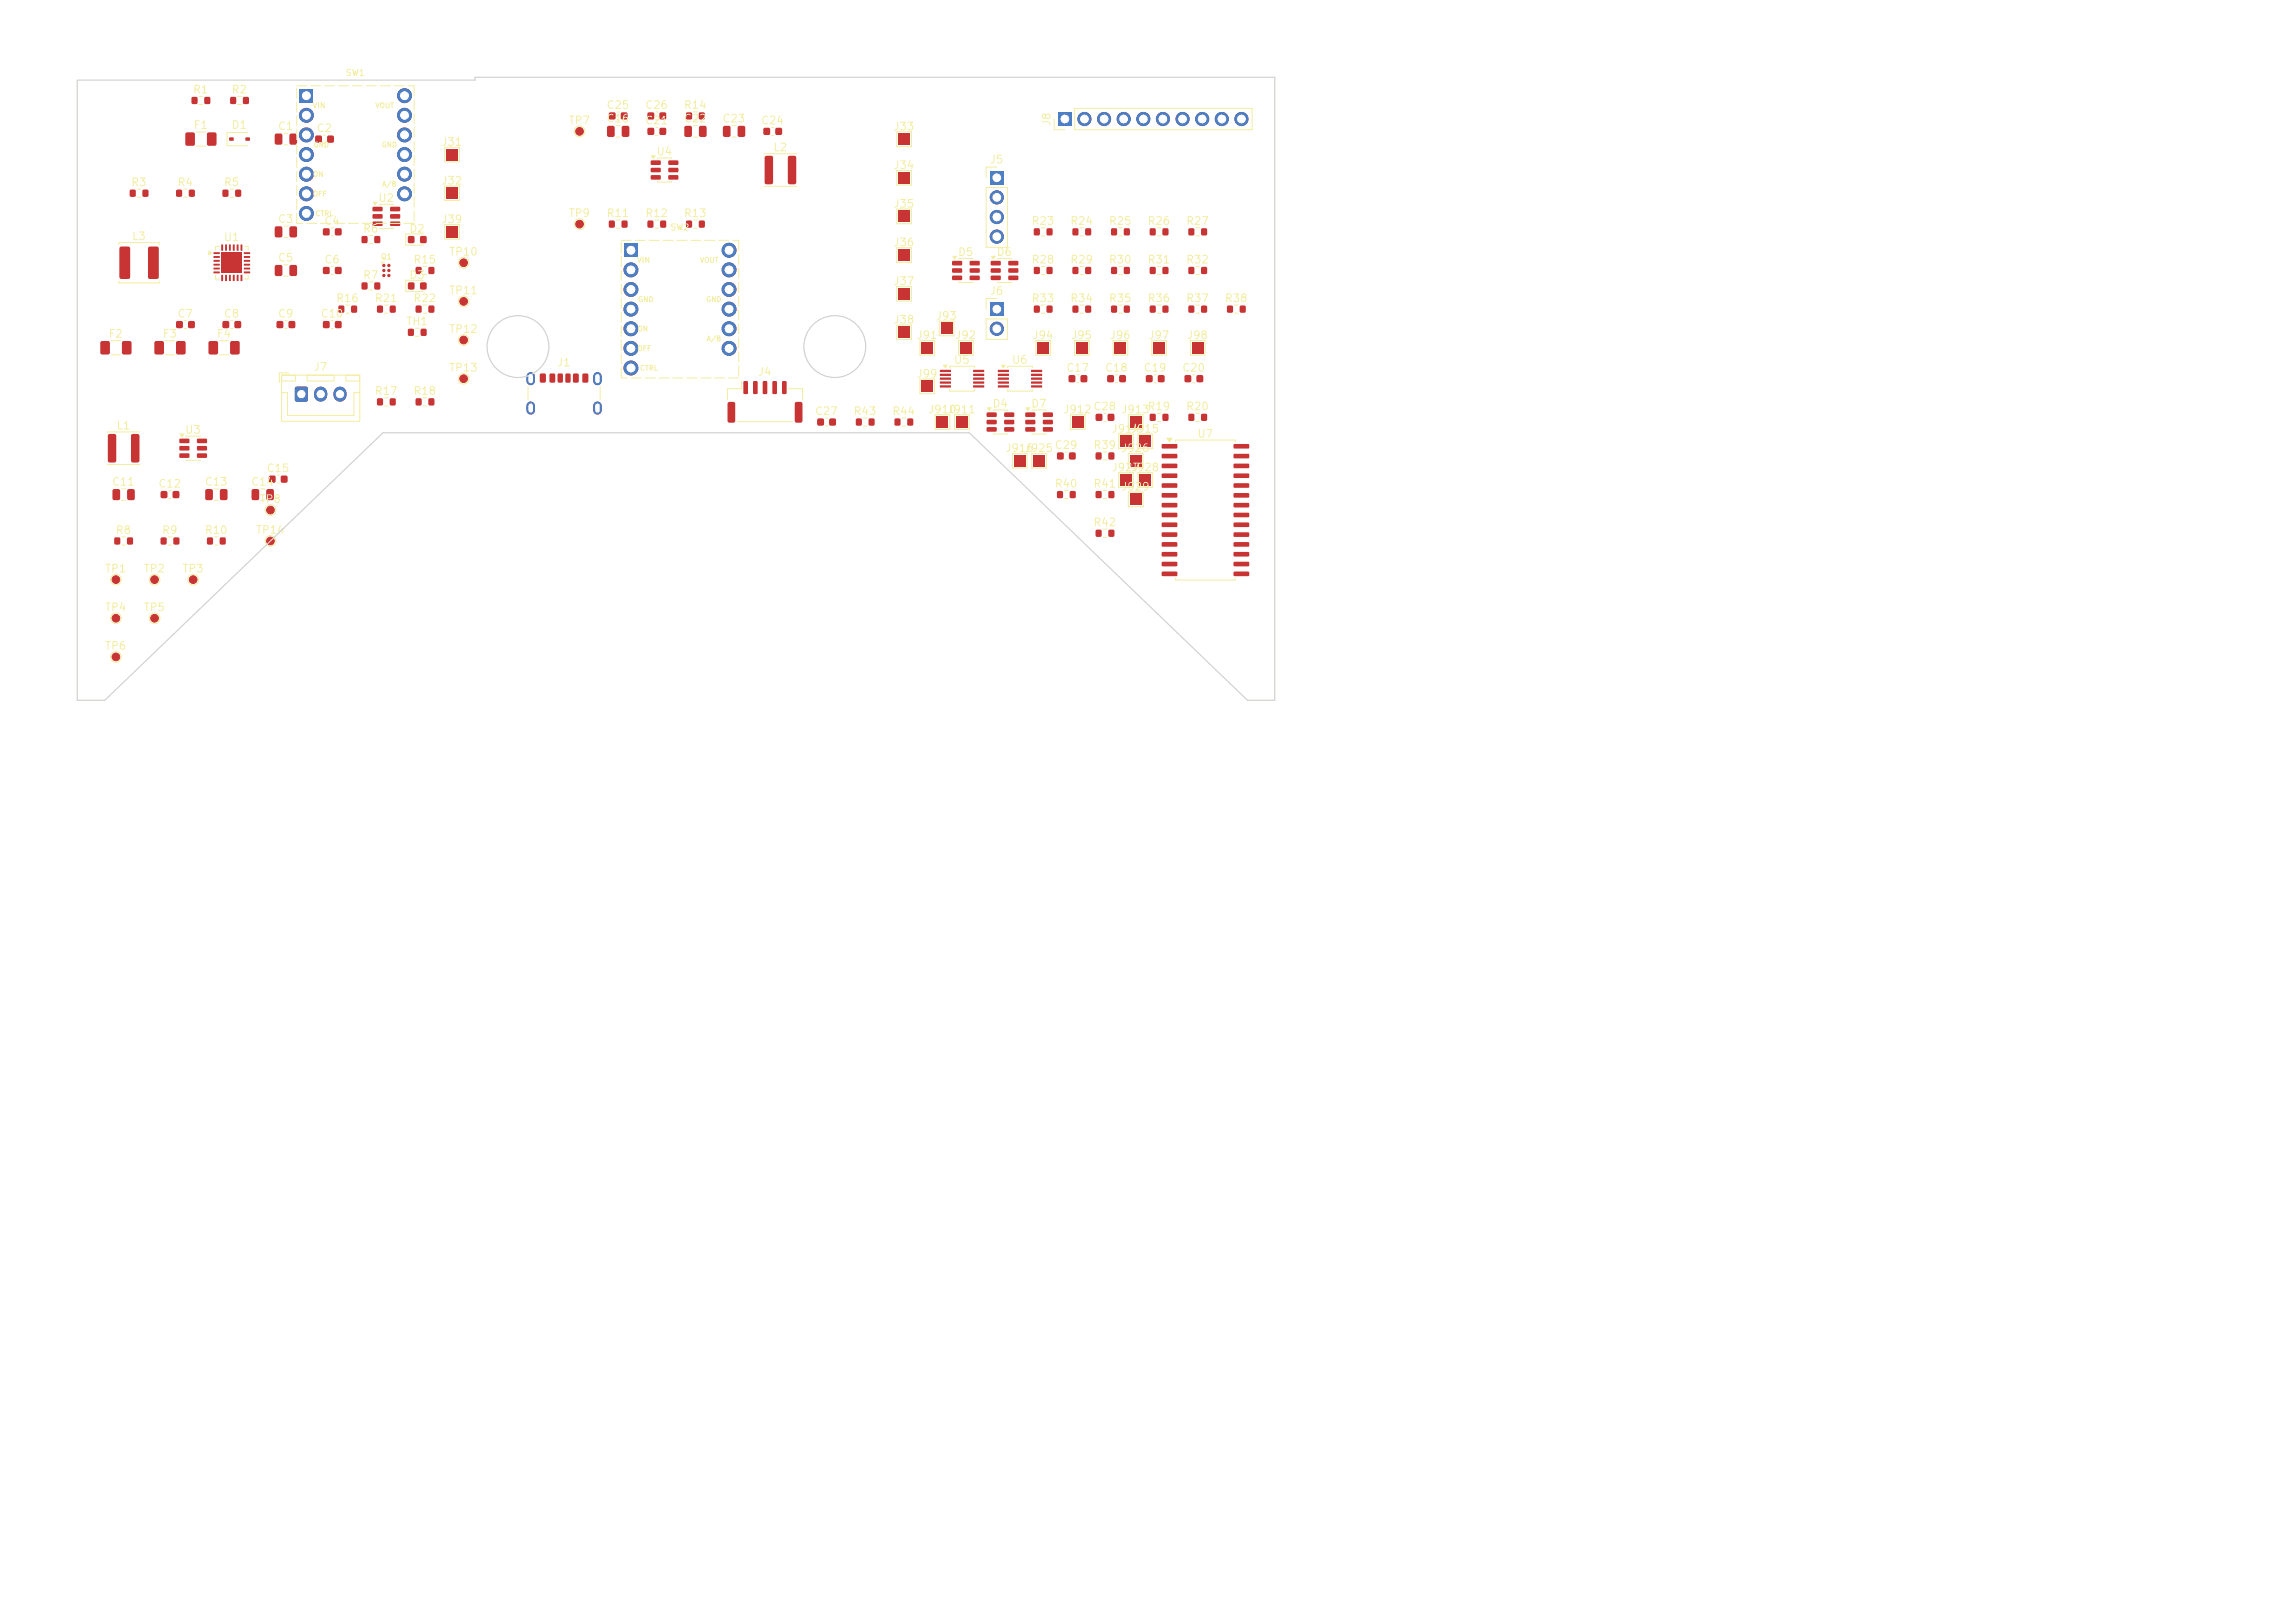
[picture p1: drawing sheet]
<svg xmlns="http://www.w3.org/2000/svg" width="297mm" height="210mm" viewBox="0 0 297 210" stroke-linecap="round" stroke-linejoin="round" font-family="sans-serif">
<defs><g id="words">
<g font-size="1" fill="#f2eda1">
<text x="24.9" y="12.3">R1</text>
<text x="25" y="16.9">F1</text>
<text x="29.9" y="16.9">D1</text>
<text x="29.9" y="12.3">R2</text>
<text x="35.9" y="17.1">C1</text>
<text x="40.9" y="17.3">C2</text>
<text x="73.5" y="16.3">TP7</text>
<text x="78.4" y="14.3">C25</text>
<text x="78.4" y="16.1">C16</text>
<text x="83.4" y="14.3">C26</text>
<text x="83.4" y="16.3">C21</text>
<text x="88.4" y="16.1">C22</text>
<text x="88.4" y="14.3">R14</text>
<text x="93.4" y="16.1">C23</text>
<text x="98.4" y="16.3">C24</text>
<text x="115.5" y="17.1">J33</text>
<text x="136.2" y="16.4" transform="rotate(-90 136.2 16.4)">J8</text>
<text x="57" y="19.1">J31</text>
<text x="84.9" y="20.4">U4</text>
<text x="100" y="19.8">L2</text>
<text x="115.5" y="22.1">J34</text>
<text x="128" y="21.4">J5</text>
<text x="16.9" y="24.3">R3</text>
<text x="22.9" y="24.3">R4</text>
<text x="28.9" y="24.3">R5</text>
<text x="35.9" y="29.1">C3</text>
<text x="41.9" y="29.3">C4</text>
<text x="48.9" y="26.4">U2</text>
<text x="57" y="29.1">J39</text>
<text x="57" y="24.1">J32</text>
<text x="73.5" y="28.3">TP9</text>
<text x="78.4" y="28.3">R11</text>
<text x="83.4" y="28.3">R12</text>
<text x="88.4" y="28.3">R13</text>
<text x="115.5" y="27.1">J35</text>
<text x="133.4" y="29.3">R23</text>
<text x="138.4" y="29.3">R24</text>
<text x="143.4" y="29.3">R25</text>
<text x="148.4" y="29.3">R26</text>
<text x="153.4" y="29.3">R27</text>
<text x="17" y="31.3">L3</text>
<text x="28.9" y="31.4">U1</text>
<text x="35.9" y="34.1">C5</text>
<text x="41.9" y="34.3">C6</text>
<text x="46.9" y="30.3">R6</text>
<text x="52.9" y="30.3">D2</text>
<text x="53.4" y="34.3">R15</text>
<text x="58" y="33.3">TP10</text>
<text x="115.5" y="32.1">J36</text>
<text x="123.9" y="33.4">D5</text>
<text x="128.9" y="33.4">D6</text>
<text x="133.4" y="34.3">R28</text>
<text x="138.4" y="34.3">R29</text>
<text x="143.4" y="34.3">R30</text>
<text x="148.4" y="34.3">R31</text>
<text x="153.4" y="34.3">R32</text>
<text x="22.9" y="41.3">C7</text>
<text x="28.9" y="41.3">C8</text>
<text x="35.9" y="41.3">C9</text>
<text x="41.4" y="41.3">C10</text>
<text x="43.4" y="39.3">R16</text>
<text x="46.9" y="36.3">R7</text>
<text x="48.4" y="39.3">R21</text>
<text x="52.9" y="36.3">D3</text>
<text x="53.4" y="39.3">R22</text>
<text x="58" y="38.3">TP11</text>
<text x="115.5" y="37.1">J37</text>
<text x="121" y="41.6">J93</text>
<text x="128" y="38.4">J6</text>
<text x="133.4" y="39.3">R33</text>
<text x="138.4" y="39.3">R34</text>
<text x="143.4" y="39.3">R35</text>
<text x="148.4" y="39.3">R36</text>
<text x="153.4" y="39.3">R37</text>
<text x="158.4" y="39.3">R38</text>
<text x="14" y="43.9">F2</text>
<text x="21" y="43.9">F3</text>
<text x="28" y="43.9">F4</text>
<text x="52.5" y="42.3">TH1</text>
<text x="58" y="43.3">TP12</text>
<text x="72" y="47.7">J1</text>
<text x="115.5" y="42.1">J38</text>
<text x="118.5" y="44.1">J91</text>
<text x="123.4" y="47.3">U5</text>
<text x="123.5" y="44.1">J92</text>
<text x="130.9" y="47.3">U6</text>
<text x="133.5" y="44.1">J94</text>
<text x="138.5" y="44.1">J95</text>
<text x="143.5" y="44.1">J96</text>
<text x="148.5" y="44.1">J97</text>
<text x="153.5" y="44.1">J98</text>
<text x="40.5" y="48.2">J7</text>
<text x="48.4" y="51.3">R17</text>
<text x="53.4" y="51.3">R18</text>
<text x="58" y="48.3">TP13</text>
<text x="98" y="48.9">J4</text>
<text x="105.4" y="53.9">C27</text>
<text x="110.4" y="53.9">R43</text>
<text x="115.4" y="53.9">R44</text>
<text x="118.5" y="49.1">J99</text>
<text x="120" y="53.7">J910</text>
<text x="122.5" y="53.7">J911</text>
<text x="128.4" y="53">D4</text>
<text x="133.4" y="53">D7</text>
<text x="137.5" y="53.7">J912</text>
<text x="137.9" y="48.3">C17</text>
<text x="141.4" y="53.3">C28</text>
<text x="142.9" y="48.3">C18</text>
<text x="145" y="53.7">J913</text>
<text x="147.9" y="48.3">C19</text>
<text x="148.4" y="53.3">R19</text>
<text x="152.9" y="48.3">C20</text>
<text x="153.4" y="53.3">R20</text>
<text x="15" y="55.8">L1</text>
<text x="23.9" y="56.4">U3</text>
<text x="130" y="58.7">J916</text>
<text x="132.5" y="58.7">J925</text>
<text x="136.4" y="58.3">C29</text>
<text x="141.4" y="58.3">R39</text>
<text x="143.8" y="56.2">J914</text>
<text x="145" y="58.7">J926</text>
<text x="146.3" y="56.2">J915</text>
<text x="154.9" y="56.9">U7</text>
<text x="14.4" y="63.1">C11</text>
<text x="20.4" y="63.3">C12</text>
<text x="26.4" y="63.1">C13</text>
<text x="32.4" y="63.1">C14</text>
<text x="33.5" y="65.3">TP8</text>
<text x="34.4" y="61.3">C15</text>
<text x="136.4" y="63.3">R40</text>
<text x="141.4" y="63.3">R41</text>
<text x="143.8" y="61.2">J927</text>
<text x="145" y="63.7">J929</text>
<text x="146.3" y="61.2">J928</text>
<text x="14.9" y="69.3">R8</text>
<text x="20.9" y="69.3">R9</text>
<text x="26.4" y="69.3">R10</text>
<text x="33" y="69.3">TP14</text>
<text x="141.4" y="68.3">R42</text>
<text x="13.5" y="74.3">TP1</text>
<text x="18.5" y="74.3">TP2</text>
<text x="23.5" y="74.3">TP3</text>
<text x="13.5" y="79.3">TP4</text>
<text x="18.5" y="79.3">TP5</text>
<text x="13.5" y="84.3">TP6</text>
</g>
<g font-size=".8" fill="#f2eda1">
<text x="44.7" y="10">SW1</text>
<text x="86.7" y="30">SW2</text>
</g>
<g font-size=".7" fill="#f2eda1">
<text x="40.4" y="14.2">VIN</text>
<text x="48.5" y="14.1">VOUT</text>
<text x="40.4" y="23">ON</text>
<text x="40.5" y="19.2">GND</text>
<text x="49.3" y="19.2">GND</text>
<text x="40.4" y="25.6">OFF</text>
<text x="40.8" y="28.1">CTRL</text>
<text x="49.4" y="24.3">A/B</text>
<text x="49.2" y="33.7">Q1</text>
<text x="82.4" y="34.2">VIN</text>
<text x="90.5" y="34.1">VOUT</text>
<text x="82.5" y="39.2">GND</text>
<text x="91.3" y="39.2">GND</text>
<text x="82.4" y="45.6">OFF</text>
<text x="82.4" y="43">ON</text>
<text x="91.4" y="44.3">A/B</text>
<text x="82.8" y="48.1">CTRL</text>
</g>
</g></defs>
<g fill="#c83434">
<path d="M16.8 24.6h.7v.8h-.7z"/>
<path d="M18.5 24.6h.7v.8h-.7z"/>
<path d="M129.1 47.9h1.4l.1 .2-.1 .1h-1.3z"/>
<path d="M129.1 48.4h1.4l.1 .2-.1 .1h-1.3z"/>
<path d="M129.1 48.9h1.4l.1 .2-.1 .1h-1.3z"/>
<path d="M129.1 49.4h1.4l.1 .2-.1 .1h-1.3z"/>
<path d="M129.1 49.9h1.4l.1 .2-.1 .1h-1.3z"/>
<path d="M133.4 49.9h1.4l.1 .2-.1 .1h-1.3z"/>
<path d="M133.4 49.4h1.4l.1 .2-.1 .1h-1.3z"/>
<path d="M133.4 48.9h1.4l.1 .2-.1 .1h-1.3z"/>
<path d="M133.4 48.4h1.4l.1 .2-.1 .1h-1.3z"/>
<path d="M133.4 47.9h1.4l.1 .2-.1 .1h-1.3z"/>
<path d="M35.6 34.3h.7l.2 .1v1.1l-.1 .2h-.6l-.2-.1v-1.1z"/>
<path d="M37.5 34.3h.7l.2 .1v1.1l-.1 .2h-.6l-.2-.1-.1-1.1z"/>
<path d="M133.8 39.6h.7v.8h-.7z"/>
<path d="M135.5 39.6h.7v.8h-.7z"/>
<path d="M141.8 58.6h.7v.8h-.7z"/>
<path d="M143.5 58.6h.7v.8h-.7z"/>
<path d="M146.2 58.9h1.5v1.5h-1.5z"/>
<path d="M14.8 69.6h.7v.8h-.7z"/>
<path d="M16.5 69.6h.7v.8h-.7z"/>
<path d="M121.7 41.8h1.5v1.5h-1.5z"/>
</g>
<circle cx="20" cy="80" r=".5" fill="#c83434" stroke="#c83434" stroke-width=".13"/>
<g fill="#c83434">
<path d="M133.8 34.6h.7v.8h-.7z"/>
<path d="M135.5 34.6h.7v.8h-.7z"/>
<path d="M24 17.2l1-.1 .2 .2v1.3l-.1 .3h-.9l-.2-.2v-1.3z"/>
<path d="M26.8 17.2l1-.1 .2 .2v1.3l-.1 .3h-.9l-.2-.2v-1.3z"/>
<path d="M29.7 17.8h.5v.4h-.5z"/>
<path d="M31.8 17.8h.5v.4h-.5z"/>
<path d="M128.2 22.2h1.6v1.7h-1.6z"/>
</g>
<g fill="#c83434" stroke="#c83434" stroke-width=".13">
<circle cx="129" cy="25.5" r=".85"/>
<circle cx="129" cy="28.1" r=".85"/>
<circle cx="129" cy="30.6" r=".85"/>
</g>
<path d="M116.2 27.3h1.6v1.5h-1.6z" fill="#c83434"/>
<circle cx="75" cy="17" r=".5" fill="#c83434" stroke="#c83434" stroke-width=".13"/>
<g fill="#c83434">
<path d="M52.8 42.6h.7v.8h-.7z"/>
<path d="M54.5 42.6h.7v.8h-.7z"/>
<path d="M138.7 53.9h1.5v1.5h-1.5z"/>
<path d="M137 14.6h1.6v1.7h-1.6z"/>
</g>
<g fill="#c83434" stroke="#c83434" stroke-width=".13">
<circle cx="140.3" cy="15.4" r=".85"/>
<circle cx="142.9" cy="15.4" r=".85"/>
<circle cx="145.4" cy="15.4" r=".85"/>
<circle cx="148" cy="15.4" r=".85"/>
<circle cx="150.5" cy="15.4" r=".85"/>
<circle cx="153" cy="15.4" r=".85"/>
<circle cx="155.6" cy="15.4" r=".85"/>
<circle cx="158.1" cy="15.4" r=".85"/>
<circle cx="160.7" cy="15.4" r=".85"/>
</g>
<g fill="#c83434">
<path d="M123.2 33.8h1.2l.1 .1v.4l-.1 .1-1.1-.1-.1-.1z"/>
<path d="M123.2 34.7h1.2l.1 .2v.3l-.1 .1h-1.1l-.1-.1z"/>
<path d="M123.2 35.7h1.2l.1 .1v.4l-.1 .1-1.1-.1-.1-.1z"/>
<path d="M125.5 35.7h1.2l.1 .1v.4l-.2 .1-1-.1-.1-.1z"/>
<path d="M125.5 34.7h1.2l.1 .2v.3l-.2 .1h-1l-.1-.1z"/>
<path d="M125.5 33.8h1.2l.1 .1v.4l-.2 .1-1-.1-.1-.1z"/>
<path d="M145 61.4h1.5v1.5h-1.5z"/>
<path d="M28.8 41.6l.2-.1 .6 .1 .1 .2-.1 .6-.2 .1-.6-.1v-.1z"/>
<path d="M30.4 41.6l.1-.1 .7 .1v.2v.6l-.2 .1-.6-.1-.1-.1z"/>
<path d="M119.3 49.3h1.5v1.5h-1.5z"/>
<path d="M134.3 44.3h1.5v1.5h-1.5z"/>
<path d="M35.6 29.3h.7l.2 .1v1.1l-.1 .2h-.6l-.2-.1v-1.1z"/>
<path d="M37.5 29.3h.7l.2 .1v1.1l-.1 .2h-.6l-.2-.1-.1-1.1z"/>
<path d="M132.7 53.4h1.2l.1 .1v.4l-.2 .1-1-.1-.1-.1z"/>
<path d="M132.7 54.4l1.2-.1 .1 .2v.3l-.2 .1h-1l-.1-.1z"/>
<path d="M132.7 55.3h1.2l.1 .1v.4l-.2 .1-1-.1-.1-.1z"/>
<path d="M135 55.3h1.2l.1 .1v.4l-.2 .1-1.1-.1-.1-.1z"/>
<path d="M135 54.4l1.2-.1 .1 .2v.3l-.2 .1h-1.1l-.1-.1z"/>
<path d="M135 53.4h1.2l.1 .1v.4l-.2 .1-1.1-.1-.1-.1z"/>
<path d="M84.2 20.8h1.2l.1 .1v.4l-.1 .1-1.1-.1-.1-.1z"/>
<path d="M84.2 21.7h1.2l.1 .2v.3l-.1 .1h-1.1l-.1-.1z"/>
<path d="M84.2 22.7h1.2l.1 .1v.4l-.1 .1-1.1-.1-.1-.1z"/>
<path d="M86.5 22.7h1.2l.1 .1v.4l-.1 .1-1.1-.1-.1-.1z"/>
<path d="M86.5 21.7h1.2l.1 .2v.3l-.1 .1h-1.1l-.1-.1z"/>
<path d="M86.5 20.8h1.2l.1 .1v.4l-.1 .1-1.1-.1-.1-.1z"/>
<path d="M57.7 29.3h1.5v1.5h-1.5z"/>
<path d="M153.8 34.6h.7v.8h-.7z"/>
<path d="M155.5 34.6h.7v.8h-.7z"/>
<path d="M13 44.2l1-.1 .2 .2v1.3l-.1 .3h-.9l-.2-.2v-1.3z"/>
<path d="M15.8 44.2l1-.1 .2 .2v1.3l-.1 .3h-.9l-.2-.2v-1.3z"/>
<path d="M78.8 14.6l.2-.1 .6 .1 .1 .2-.1 .6-.2 .1-.6-.1v-.1z"/>
<path d="M80.4 14.6l.1-.1 .7 .1v.2v.6l-.2 .1-.6-.1-.1-.1z"/>
<path d="M138.8 29.6h.7v.8h-.7z"/>
<path d="M140.5 29.6h.7v.8h-.7z"/>
<path d="M20.8 69.6h.7v.8h-.7z"/>
<path d="M22.5 69.6h.7v.8h-.7z"/>
<path d="M48.2 26.8h1.2l.1 .1v.4l-.1 .1-1.1-.1-.1-.1z"/>
<path d="M48.2 27.7h1.2l.1 .2v.3l-.1 .1h-1.1l-.1-.1z"/>
<path d="M48.2 28.7h1.2l.1 .1v.4l-.1 .1-1.1-.1-.1-.1z"/>
<path d="M50.5 28.7h1.2l.1 .1v.4l-.1 .1-1.1-.1-.1-.1z"/>
<path d="M50.5 27.7h1.2l.1 .2v.3l-.1 .1h-1.1l-.1-.1z"/>
<path d="M50.5 26.8h1.2l.1 .1v.4l-.1 .1-1.1-.1-.1-.1z"/>
<path d="M144.3 44.3h1.4v1.5h-1.4z"/>
<path d="M43.8 39.6h.7v.8h-.7z"/>
<path d="M45.5 39.6h.7v.8h-.7z"/>
<path d="M78.8 28.6h.7v.8h-.7z"/>
<path d="M80.5 28.6h.7v.8h-.7z"/>
<path d="M23.2 56.8h1.2l.1 .1v.4l-.1 .1-1.1-.1-.1-.1z"/>
<path d="M23.2 57.7h1.2l.1 .2v.3l-.1 .1h-1.1l-.1-.1z"/>
<path d="M23.2 58.7h1.2l.1 .1v.4l-.1 .1-1.1-.1-.1-.1z"/>
<path d="M25.5 58.7h1.2l.1 .1v.4l-.2 .1-1-.1-.1-.1z"/>
<path d="M25.5 57.7h1.2l.1 .2v.3l-.2 .1h-1l-.1-.1z"/>
<path d="M25.5 56.8h1.2l.1 .1v.4l-.2 .1-1-.1-.1-.1z"/>
<path d="M141.8 63.6h.7v.8h-.7z"/>
<path d="M143.5 63.6h.7v.8h-.7z"/>
<path d="M46.8 36.6h.7v.8h-.7z"/>
<path d="M48.5 36.6h.7v.8h-.7z"/>
</g>
<circle cx="35" cy="66" r=".5" fill="#c83434" stroke="#c83434" stroke-width=".13"/>
<g fill="#c83434">
<path d="M147.5 56.4h1.5v1.5h-1.5z"/>
<path d="M20.8 63.6l.2-.1 .6 .1 .1 .2-.1 .6-.2 .1-.6-.1v-.1z"/>
<path d="M22.4 63.6l.2-.1 .6 .1v.2v.6l-.2 .1-.6-.1-.1-.1z"/>
<path d="M124.3 44.3h1.5v1.5h-1.5z"/>
<path d="M38.7 11.5h1.9v1.8h-1.9z"/>
</g>
<g fill="#c83434" stroke="#c83434" stroke-width=".13">
<circle cx="39.6" cy="14.9" r=".9"/>
<circle cx="52.3" cy="12.4" r=".9"/>
<circle cx="52.3" cy="14.9" r=".9"/>
<circle cx="39.6" cy="17.5" r=".9"/>
<circle cx="39.6" cy="20" r=".9"/>
<circle cx="52.3" cy="17.5" r=".9"/>
<circle cx="52.3" cy="20" r=".9"/>
<circle cx="39.6" cy="27.6" r=".9"/>
<circle cx="52.3" cy="22.5" r=".9"/>
<circle cx="52.3" cy="25.1" r=".9"/>
<circle cx="39.6" cy="25.1" r=".9"/>
<circle cx="39.6" cy="22.5" r=".9"/>
</g>
<g fill="#c83434">
<path d="M116.2 22.3h1.6v1.5h-1.6z"/>
<path d="M143.8 34.6h.7v.8h-.7z"/>
<path d="M145.5 34.6h.7v.8h-.7z"/>
<path d="M131.2 58.9h1.5v1.5h-1.5z"/>
<path d="M115.8 54.2h.7v.8h-.7z"/>
<path d="M117.5 54.2h.6v.8h-.6z"/>
</g>
<circle cx="60" cy="49" r=".5" fill="#c83434" stroke="#c83434" stroke-width=".13"/>
<g fill="#c83434">
<path d="M96.2 49.3h.4l.2 .1v1.5l-.1 .1h-.4l-.1-.1z"/>
<path d="M97.5 49.3h.4l.1 .1 .1 1.5-.1 .1h-.4l-.1-.1z"/>
<path d="M98.7 49.3h.4l.2 .1v1.5l-.1 .1h-.3l-.2-.1z"/>
<path d="M100 49.3h.4l.1 .1v1.5v.1h-.4l-.1-.1z"/>
<path d="M101.2 49.3h.4l.2 .1v1.5l-.1 .1h-.4l-.1-.1z"/>
<path d="M94.2 52.1l.7-.1 .2 .2v2.3l-.1 .2h-.6l-.2-.2-.1-2.2z"/>
<path d="M102.9 52.1l.7-.1 .2 .2 .1 2.3-.2 .2h-.6l-.2-.2-.1-2.2z"/>
<path d="M28.8 24.6h.7v.8h-.7z"/>
<path d="M30.5 24.6h.7v.8h-.7z"/>
<path d="M80.7 31.5h1.8v1.8h-1.8z"/>
</g>
<g fill="#c83434" stroke="#c83434" stroke-width=".13">
<circle cx="81.6" cy="34.9" r=".9"/>
<circle cx="94.3" cy="32.4" r=".9"/>
<circle cx="94.3" cy="34.9" r=".9"/>
<circle cx="81.6" cy="37.5" r=".9"/>
<circle cx="81.6" cy="40" r=".9"/>
<circle cx="94.3" cy="37.5" r=".9"/>
<circle cx="94.3" cy="40" r=".9"/>
<circle cx="81.6" cy="47.6" r=".9"/>
<circle cx="94.3" cy="42.5" r=".9"/>
<circle cx="94.3" cy="45.1" r=".9"/>
<circle cx="81.6" cy="45.1" r=".9"/>
<circle cx="81.6" cy="42.5" r=".9"/>
</g>
<g fill="#c83434">
<path d="M147.5 61.4h1.5v1.5h-1.5z"/>
<path d="M116.2 42.3h1.6v1.5h-1.6z"/>
<path d="M41.8 29.6l.2-.1 .6 .1 .1 .2-.1 .6-.2 .1-.6-.1v-.1z"/>
<path d="M43.4 29.6l.2-.1 .6 .1v.2v.6l-.2 .1-.6-.1-.1-.1z"/>
<path d="M138.8 39.6h.7v.8h-.7z"/>
<path d="M140.5 39.6h.7v.8h-.7z"/>
<path d="M35.8 41.6l.2-.1 .6 .1 .1 .2-.1 .6-.2 .1-.6-.1v-.1z"/>
<path d="M37.4 41.6l.2-.1 .6 .1v.2v.6l-.2 .1-.6-.1-.1-.1z"/>
<path d="M146.2 53.9h1.5v1.5h-1.5z"/>
<path d="M146.2 63.9h1.5v1.5h-1.5z"/>
</g>
<circle cx="15" cy="80" r=".5" fill="#c83434" stroke="#c83434" stroke-width=".13"/>
<g fill="#c83434">
<path d="M116.2 17.3h1.6v1.5h-1.6z"/>
<path d="M138.8 34.6h.7v.8h-.7z"/>
<path d="M140.5 34.6h.7v.8h-.7z"/>
<path d="M41.8 34.6l.2-.1 .6 .1 .1 .2-.1 .6-.2 .1-.6-.1v-.1z"/>
<path d="M43.4 34.6l.2-.1 .6 .1v.2v.6l-.2 .1-.6-.1-.1-.1z"/>
<path d="M141.8 53.6l.2-.1 .6 .1 .1 .2-.1 .6-.2 .1-.6-.1v-.1z"/>
<path d="M143.4 53.6l.1-.1 .7 .1v.2v.6l-.2 .1-.6-.1-.1-.1z"/>
<path d="M29.8 12.6h.7v.8h-.7z"/>
<path d="M31.5 12.6h.7v.8h-.7z"/>
<path d="M154.3 44.3h1.4v1.5h-1.4z"/>
<path d="M72.2 48.4l.5-.1 .1 .1v.9l-.1 .2h-.4l-.1-.1z"/>
<path d="M74.2 48.4l.5-.1 .2 .1v.9l-.1 .2h-.5l-.1-.1z"/>
<path d="M75.4 48.4l.5-.1 .2 .1v.9l-.1 .2h-.5l-.1-.1z"/>
<path d="M73.2 48.4l.5-.1 .1 .1v.9l-.1 .2h-.4l-.1-.1z"/>
<path d="M71.2 48.4l.5-.1 .1 .1 .1 .9-.2 .2h-.4l-.2-.1z"/>
<path d="M69.9 48.4l.5-.1 .2 .1v.9l-.1 .2h-.5l-.1-.1z"/>
</g>
<path d="M68.7 48.7v.6M68.7 52.5v.6M77.3 48.7v.6M77.3 52.5v.6" fill="none" stroke="#c83434" stroke-width="1.1"/>
<g fill="#c83434">
<path d="M133.8 29.6h.7v.8h-.7z"/>
<path d="M135.5 29.6h.7v.8h-.7z"/>
<path d="M127.7 53.4h1.2l.1 .1v.4l-.2 .1-1-.1-.1-.1z"/>
<path d="M127.7 54.4l1.2-.1 .1 .2v.3l-.2 .1h-1l-.1-.1z"/>
<path d="M127.7 55.3h1.2l.1 .1v.4l-.2 .1-1-.1-.1-.1z"/>
<path d="M130 55.3h1.2l.1 .1v.4l-.2 .1-1.1-.1-.1-.1z"/>
<path d="M130 54.4l1.2-.1 .1 .2v.3l-.2 .1h-1.1l-.1-.1z"/>
<path d="M130 53.4h1.2l.1 .1v.4l-.2 .1-1.1-.1-.1-.1z"/>
<path d="M128.2 39.2h1.6v1.7h-1.6z"/>
</g>
<g fill="#c83434" stroke="#c83434" stroke-width=".13">
<circle cx="129" cy="42.5" r=".85"/>
<circle cx="60" cy="39" r=".5"/>
<circle cx="20" cy="75" r=".5"/>
</g>
<g fill="#c83434">
<path d="M153.8 53.6h.7v.8h-.7z"/>
<path d="M155.5 53.6h.7v.8h-.7z"/>
<path d="M123.7 53.9h1.5v1.5h-1.5z"/>
<path d="M116.2 32.3h1.6v1.5h-1.6z"/>
<path d="M121.2 53.9h1.5v1.5h-1.5z"/>
<path d="M57.7 19.3h1.5v1.5h-1.5z"/>
<path d="M148.8 39.6h.7v.8h-.7z"/>
<path d="M150.5 39.6h.7v.8h-.7z"/>
<path d="M41.8 41.6l.2-.1 .6 .1 .1 .2-.1 .6-.2 .1-.6-.1v-.1z"/>
<path d="M43.4 41.6l.2-.1 .6 .1v.2v.6l-.2 .1-.6-.1-.1-.1z"/>
<path d="M52.8 36.6h.8v.8h-.8z"/>
<path d="M54.4 36.6h.8v.8h-.8z"/>
<path d="M14.6 63.3h.7l.2 .1 .1 1.1-.2 .2h-.6l-.2-.1v-1.1z"/>
<path d="M16.5 63.3h.7l.2 .1v1.1l-.1 .2h-.6l-.2-.1-.1-1.1z"/>
<path d="M52.8 30.6h.8v.8h-.8z"/>
<path d="M54.4 30.6h.8v.8h-.8z"/>
<path d="M98.8 16.6l.2-.1 .6 .1 .1 .2-.1 .6-.2 .1-.6-.1v-.1z"/>
<path d="M100.4 16.6l.1-.1 .7 .1v.2v.6l-.2 .1-.6-.1-.1-.1z"/>
<path d="M148.8 53.6h.7v.8h-.7z"/>
<path d="M150.5 53.6h.7v.8h-.7z"/>
<path d="M141.8 68.6h.7v.8h-.7z"/>
<path d="M143.5 68.6h.7v.8h-.7z"/>
<path d="M88.6 16.3h.7l.2 .1 .1 1.1-.2 .2h-.6l-.2-.1-.1-1.1z"/>
<path d="M90.5 16.3h.7l.2 .1v1.1l-.1 .2h-.6l-.2-.1-.1-1.1z"/>
<path d="M32.6 63.3h.7l.2 .1v1.1l-.1 .2h-.6l-.2-.1v-1.1z"/>
<path d="M34.5 63.3h.7l.2 .1 .1 1.1-.2 .2h-.6l-.2-.1-.1-1.1z"/>
<path d="M26.8 69.6h.7v.8h-.7z"/>
<path d="M28.5 69.6h.7v.8h-.7z"/>
<path d="M128.2 33.8h1.2l.1 .1v.4l-.1 .1-1.1-.1-.1-.1z"/>
<path d="M128.2 34.7h1.2l.1 .2v.3l-.1 .1h-1.1l-.1-.1z"/>
<path d="M128.2 35.7h1.2l.1 .1v.4l-.1 .1-1.1-.1-.1-.1z"/>
<path d="M130.5 35.7h1.2l.1 .1v.4l-.2 .1-1-.1-.1-.1z"/>
<path d="M130.5 34.7h1.2l.1 .2v.3l-.2 .1h-1l-.1-.1z"/>
<path d="M130.5 33.8h1.2l.1 .1v.4l-.2 .1-1-.1-.1-.1z"/>
<path d="M22.8 24.6h.7v.8h-.7z"/>
<path d="M24.5 24.6h.7v.8h-.7z"/>
<path d="M27 44.2l1-.1 .2 .2v1.3l-.1 .3h-.9l-.2-.2v-1.3z"/>
<path d="M29.8 44.2l1-.1 .2 .2v1.3l-.1 .3h-.9l-.2-.2v-1.3z"/>
<path d="M24.8 12.6h.7v.8h-.7z"/>
<path d="M26.5 12.6h.7v.8h-.7z"/>
<path d="M34.8 61.6l.2-.1 .6 .1 .1 .2-.1 .6-.1 .1-.7-.1v-.1z"/>
<path d="M36.4 61.6l.1-.1 .7 .1v.2v.6l-.2 .1-.6-.1-.1-.1z"/>
</g>
<circle cx="60" cy="44" r=".5" fill="#c83434" stroke="#c83434" stroke-width=".13"/>
<g fill="#c83434">
<path d="M88.8 14.6h.7v.8h-.7z"/>
<path d="M90.5 14.6h.7v.8h-.7z"/>
<path d="M20 44.2l1-.1 .2 .2v1.3l-.1 .3h-.9l-.2-.2v-1.3z"/>
<path d="M22.8 44.2l1-.1 .2 .2v1.3l-.1 .3h-.9l-.2-.2v-1.3z"/>
<path d="M138.3 48.6l.2-.1 .6 .1 .1 .2-.1 .6-.2 .1-.6-.1v-.1z"/>
<path d="M139.9 48.6l.2-.1 .6 .1v.2v.6l-.2 .1-.6-.1-.1-.1z"/>
<path d="M158.8 39.6h.7v.8h-.7z"/>
<path d="M160.5 39.6h.7v.8h-.7z"/>
<path d="M110.8 54.2h.7v.8h-.7z"/>
<path d="M112.5 54.2h.6v.8h-.6z"/>
</g>
<g fill="#c83434" stroke="#c83434" stroke-width=".13">
<circle cx="15" cy="85" r=".5"/>
<circle cx="35" cy="70" r=".5"/>
</g>
<g fill="#c83434">
<path d="M40.8 17.6l.2-.1 .6 .1 .1 .2-.1 .6-.2 .1-.6-.1v-.1z"/>
<path d="M42.4 17.6l.1-.1 .7 .1v.2v.6l-.2 .1-.6-.1-.1-.1z"/>
<path d="M38.2 50.1l.2-.1 1.4 .1v.2v1.4v.2l-.2 .1-1.4-.1-.1-.2v-1.4z"/>
</g>
<path d="M41.5 50.9v.2M44 50.9v.2" fill="none" stroke="#c83434" stroke-width="1.7"/>
<g fill="#c83434">
<path d="M83.8 28.6h.7v.8h-.7z"/>
<path d="M85.5 28.6h.7v.8h-.7z"/>
<path d="M22.8 41.6l.2-.1 .6 .1 .1 .2-.1 .6-.2 .1-.6-.1v-.1z"/>
<path d="M24.4 41.6l.1-.1 .7 .1v.2v.6l-.2 .1-.6-.1-.1-.1z"/>
<path d="M150.4 57.5h1.9l.1 .1v.4h-.2h-1.8l-.1-.1z"/>
<path d="M150.4 58.8l1.9-.1 .1 .2v.3l-.2 .1h-1.8l-.1-.1z"/>
<path d="M150.4 60h1.9l.1 .1v.4l-.2 .1h-1.8l-.1-.2z"/>
<path d="M150.4 61.3h1.9l.1 .1v.4l-.2 .1-1.8-.1-.1-.1z"/>
<path d="M150.4 62.6l1.9-.1 .1 .2v.3l-.2 .1h-1.8l-.1-.1z"/>
<path d="M150.4 63.8h1.9l.1 .1v.4l-.2 .1h-1.8l-.1-.2z"/>
<path d="M150.4 65.1h1.9l.1 .1v.4l-.2 .1h-1.8l-.1-.2z"/>
<path d="M150.4 66.4l1.9-.1 .1 .2v.3l-.2 .1h-1.8l-.1-.1z"/>
<path d="M150.4 67.6h1.9l.1 .2v.3l-.2 .1h-1.8l-.1-.1z"/>
<path d="M150.4 68.9h1.9l.1 .1v.4l-.2 .1h-1.8l-.1-.2z"/>
<path d="M150.4 70.2h1.9l.1 .1v.4h-.2h-1.8l-.1-.1z"/>
<path d="M150.4 71.5l1.9-.1 .1 .2v.3l-.2 .1h-1.8l-.1-.1z"/>
<path d="M150.4 72.7h1.9l.1 .1v.4l-.2 .1h-1.8l-.1-.2z"/>
<path d="M150.4 74h1.9l.1 .1v.4l-.2 .1-1.8-.1-.1-.1z"/>
<path d="M159.7 74h1.9l.1 .1v.4l-.2 .1-1.8-.1-.1-.1z"/>
<path d="M159.7 72.7h1.9l.1 .1v.4l-.2 .1h-1.8l-.1-.2z"/>
<path d="M159.7 71.5l1.9-.1 .1 .2v.3l-.2 .1h-1.8l-.1-.1z"/>
<path d="M159.7 70.2h1.9l.1 .1v.4h-.2h-1.8l-.1-.1z"/>
<path d="M159.7 68.9h1.9l.1 .1v.4l-.2 .1h-1.8l-.1-.2z"/>
<path d="M159.7 67.6h1.9l.1 .2v.3l-.2 .1h-1.8l-.1-.1z"/>
<path d="M159.7 66.4l1.9-.1 .1 .2v.3l-.2 .1h-1.8l-.1-.1z"/>
<path d="M159.7 65.1h1.9l.1 .1v.4l-.2 .1h-1.8l-.1-.2z"/>
<path d="M159.7 63.8h1.9l.1 .1v.4l-.2 .1h-1.8l-.1-.2z"/>
<path d="M159.7 62.6l1.9-.1 .1 .2v.3l-.2 .1h-1.8l-.1-.1z"/>
<path d="M159.7 61.3h1.9l.1 .1v.4l-.2 .1-1.8-.1-.1-.1z"/>
<path d="M159.7 60h1.9l.1 .1v.4l-.2 .1h-1.8l-.1-.2z"/>
<path d="M159.7 58.8l1.9-.1 .1 .2v.3l-.2 .1h-1.8l-.1-.1z"/>
<path d="M159.7 57.5h1.9l.1 .1v.4h-.2h-1.8l-.1-.1z"/>
<path d="M35.6 17.3h.7l.2 .1v1.1l-.1 .2h-.6l-.2-.1v-1.1z"/>
<path d="M37.5 17.3h.7l.2 .1v1.1l-.1 .2h-.6l-.2-.1-.1-1.1z"/>
<path d="M53.8 34.6h.7v.8h-.7z"/>
<path d="M55.5 34.6h.7v.8h-.7z"/>
<path d="M153.3 48.6l.2-.1 .6 .1 .1 .2-.1 .6-.2 .1-.6-.1v-.1z"/>
<path d="M154.9 48.6l.2-.1 .6 .1v.2v.6l-.2 .1-.6-.1-.1-.1z"/>
<path d="M93.6 16.3h.7l.2 .1 .1 1.1-.2 .2h-.6l-.2-.1-.1-1.1z"/>
<path d="M95.5 16.3h.7l.2 .1v1.1l-.1 .2h-.6l-.2-.1-.1-1.1z"/>
</g>
<circle cx="75" cy="29" r=".5" fill="#c83434" stroke="#c83434" stroke-width=".13"/>
<g fill="#c83434">
<path d="M143.8 29.6h.7v.8h-.7z"/>
<path d="M145.5 29.6h.7v.8h-.7z"/>
<path d="M83.8 14.6l.2-.1 .6 .1 .1 .2-.1 .6-.2 .1-.6-.1v-.1z"/>
<path d="M85.4 14.6l.1-.1 .7 .1v.2v.6l-.2 .1-.6-.1-.1-.1z"/>
<path d="M15.5 32l1.1-.1 .2 .2 .1 3.8-.2 .2h-1l-.2-.2-.1-3.7z"/>
<path d="M19.2 32l1.1-.1 .2 .2v3.8l-.1 .2h-1l-.2-.2-.1-3.7z"/>
<path d="M133.7 58.9h1.5v1.5h-1.5z"/>
<path d="M48.8 51.6h.7v.8h-.7z"/>
<path d="M50.5 51.6h.7v.8h-.7z"/>
</g>
<circle cx="25" cy="75" r=".5" fill="#c83434" stroke="#c83434" stroke-width=".13"/>
<g fill="#c83434">
<path d="M88.8 28.6h.7v.8h-.7z"/>
<path d="M90.5 28.6h.7v.8h-.7z"/>
</g>
<g fill="#c83434" stroke="#c83434" stroke-width=".13">
<circle cx="49.7" cy="34.4" r=".15"/>
<circle cx="50.3" cy="34.4" r=".15"/>
<circle cx="49.7" cy="35" r=".15"/>
<circle cx="50.3" cy="35" r=".15"/>
<circle cx="49.7" cy="35.7" r=".15"/>
<circle cx="50.3" cy="35.7" r=".15"/>
</g>
<g fill="#c83434">
<path d="M57.7 24.3h1.5v1.5h-1.5z"/>
<path d="M14 56.2h.8l.2 .1v3.3l-.1 .2-.7 .1-.2-.2-.1-3.3z"/>
<path d="M17 56.2h.8l.2 .1v3.3l-.1 .2-.7 .1-.2-.2v-3.3z"/>
<path d="M83.8 16.6l.2-.1 .6 .1 .1 .2-.1 .6-.2 .1-.6-.1v-.1z"/>
<path d="M85.4 16.6l.1-.1 .7 .1v.2v.6l-.2 .1-.6-.1-.1-.1z"/>
</g>
<circle cx="60" cy="34" r=".5" fill="#c83434" stroke="#c83434" stroke-width=".13"/>
<g fill="#c83434">
<path d="M27.6 32.6h.8v.2l-.7 .1z"/>
<path d="M27.6 33.1h.8v.2l-.7 .1z"/>
<path d="M27.6 33.6h.8v.2l-.7 .1z"/>
<path d="M27.6 34.1h.8v.2l-.7 .1z"/>
<path d="M27.6 34.6h.8v.2l-.7 .1z"/>
<path d="M27.6 35.1h.8v.2l-.7 .1z"/>
<path d="M28.6 35.6h.3l-.1 .8-.2-.1z"/>
<path d="M29.1 35.6h.3l-.1 .8-.2-.1z"/>
<path d="M29.6 35.6h.3l-.1 .8-.2-.1z"/>
<path d="M30.1 35.6h.3l-.1 .8-.2-.1z"/>
<path d="M30.6 35.6h.3l-.1 .8-.2-.1z"/>
<path d="M31.1 35.6h.3l-.1 .8-.2-.1z"/>
<path d="M31.6 35.1h.7l.1 .2-.8 .1z"/>
<path d="M31.6 34.6h.7l.1 .2-.8 .1z"/>
<path d="M31.6 34.1h.7l.1 .2-.8 .1z"/>
<path d="M31.6 33.6h.7l.1 .2-.8 .1z"/>
<path d="M31.6 33.1h.7l.1 .2-.8 .1z"/>
<path d="M31.6 32.6h.7l.1 .2-.8 .1z"/>
<path d="M31.1 31.6l.3 .1-.1 .7h-.2z"/>
<path d="M30.6 31.6l.3 .1-.1 .7h-.2z"/>
<path d="M30.1 31.6l.3 .1-.1 .7h-.2z"/>
<path d="M29.6 31.6l.3 .1-.1 .7h-.2z"/>
<path d="M29.1 31.6l.3 .1-.1 .7h-.2z"/>
<path d="M28.6 31.6l.3 .1-.1 .7h-.2z"/>
<path d="M28.6 32.7h2.7v2.7h-2.7z"/>
<path d="M148.8 29.6h.7v.8h-.7z"/>
<path d="M150.5 29.6h.7v.8h-.7z"/>
<path d="M26.6 63.3h.7l.2 .1 .1 1.1-.2 .2h-.6l-.2-.1-.1-1.1z"/>
<path d="M28.5 63.3h.7l.2 .1v1.1l-.1 .2h-.6l-.2-.1-.1-1.1z"/>
<path d="M143.3 48.6l.2-.1 .6 .1 .1 .2-.1 .6-.2 .1-.6-.1v-.1z"/>
<path d="M144.9 48.6l.2-.1 .6 .1v.2v.6l-.2 .1-.6-.1-.1-.1z"/>
<path d="M139.3 44.3h1.4v1.5h-1.4z"/>
<path d="M78.6 16.3h.7l.2 .1 .1 1.1-.2 .2h-.6l-.2-.1-.1-1.1z"/>
<path d="M80.5 16.3h.7l.2 .1 .1 1.1-.2 .2h-.6l-.2-.1-.1-1.1z"/>
<path d="M148.3 48.6l.2-.1 .6 .1 .1 .2-.1 .6-.2 .1-.6-.1v-.1z"/>
<path d="M149.9 48.6l.2-.1 .6 .1v.2v.6l-.2 .1-.6-.1-.1-.1z"/>
<path d="M53.8 51.6h.7v.8h-.7z"/>
<path d="M55.5 51.6h.7v.8h-.7z"/>
<path d="M46.8 30.6h.7v.8h-.7z"/>
<path d="M48.5 30.6h.7v.8h-.7z"/>
<path d="M105.8 54.2l.2-.1 .6 .1v.2v.6l-.2 .1-.6-.1-.1-.1z"/>
<path d="M107.4 54.2l.1-.1 .6 .1 .1 .2-.1 .6-.1 .1-.6-.1-.1-.1z"/>
<path d="M99 20.2h.8l.2 .1 .1 3.3-.2 .2-.7 .1-.2-.2-.1-3.3z"/>
<path d="M102 20.2h.8l.2 .1 .1 3.3-.2 .2-.7 .1-.2-.2v-3.3z"/>
<path d="M136.8 58.6l.2-.1 .6 .1 .1 .2-.1 .6-.2 .1-.6-.1v-.1z"/>
<path d="M138.4 58.6l.1-.1 .7 .1v.2v.6l-.2 .1-.6-.1-.1-.1z"/>
<path d="M143.8 39.6h.7v.8h-.7z"/>
<path d="M145.5 39.6h.7v.8h-.7z"/>
<path d="M121.6 47.9h1.4l.1 .2-.1 .1h-1.3z"/>
<path d="M121.6 48.4h1.4l.1 .2-.1 .1h-1.3z"/>
<path d="M121.6 48.9h1.4l.1 .2-.1 .1h-1.3z"/>
<path d="M121.6 49.4h1.4l.1 .2-.1 .1h-1.3z"/>
<path d="M121.6 49.9h1.4l.1 .2-.1 .1h-1.3z"/>
<path d="M125.9 49.9h1.4l.1 .2-.1 .1h-1.3z"/>
<path d="M125.9 49.4h1.4l.1 .2-.1 .1h-1.3z"/>
<path d="M125.9 48.9h1.4l.1 .2-.1 .1h-1.3z"/>
<path d="M125.9 48.4h1.4l.1 .2-.1 .1h-1.3z"/>
<path d="M125.9 47.9h1.4l.1 .2-.1 .1h-1.3z"/>
<path d="M153.8 29.6h.7v.8h-.7z"/>
<path d="M155.5 29.6h.7v.8h-.7z"/>
<path d="M145 56.4h1.5v1.5h-1.5z"/>
<path d="M136.8 63.6h.7v.8h-.7z"/>
<path d="M138.5 63.6h.7v.8h-.7z"/>
<path d="M119.3 44.3h1.5v1.5h-1.5z"/>
<path d="M148.8 34.6h.7v.8h-.7z"/>
<path d="M150.5 34.6h.7v.8h-.7z"/>
<path d="M149.3 44.3h1.4v1.5h-1.4z"/>
<path d="M153.8 39.6h.7v.8h-.7z"/>
<path d="M155.5 39.6h.7v.8h-.7z"/>
<path d="M116.2 37.3h1.6v1.5h-1.6z"/>
</g>
<circle cx="15" cy="75" r=".5" fill="#c83434" stroke="#c83434" stroke-width=".13"/>
<g fill="#c83434">
<path d="M48.8 39.6h.7v.8h-.7z"/>
<path d="M50.5 39.6h.7v.8h-.7z"/>
<path d="M53.8 39.6h.7v.8h-.7z"/>
<path d="M55.5 39.6h.7v.8h-.7z"/>
</g>
<path d="M128.2 22.2h1.6v1.7h-1.6z" fill="#4d7fc4"/>
<g fill="#4d7fc4" stroke="#4d7fc4" stroke-width=".13">
<circle cx="129" cy="25.5" r=".85"/>
<circle cx="129" cy="28.1" r=".85"/>
<circle cx="129" cy="30.6" r=".85"/>
</g>
<path d="M137 14.6h1.6v1.7h-1.6z" fill="#4d7fc4"/>
<g fill="#4d7fc4" stroke="#4d7fc4" stroke-width=".13">
<circle cx="140.3" cy="15.4" r=".85"/>
<circle cx="142.9" cy="15.4" r=".85"/>
<circle cx="145.4" cy="15.4" r=".85"/>
<circle cx="148" cy="15.4" r=".85"/>
<circle cx="150.5" cy="15.4" r=".85"/>
<circle cx="153" cy="15.4" r=".85"/>
<circle cx="155.6" cy="15.4" r=".85"/>
<circle cx="158.1" cy="15.4" r=".85"/>
<circle cx="160.7" cy="15.4" r=".85"/>
</g>
<path d="M38.7 11.5h1.9v1.8h-1.9z" fill="#4d7fc4"/>
<g fill="#4d7fc4" stroke="#4d7fc4" stroke-width=".13">
<circle cx="39.6" cy="14.9" r=".9"/>
<circle cx="52.3" cy="12.4" r=".9"/>
<circle cx="52.3" cy="14.9" r=".9"/>
<circle cx="39.6" cy="17.5" r=".9"/>
<circle cx="39.6" cy="20" r=".9"/>
<circle cx="52.3" cy="17.5" r=".9"/>
<circle cx="52.3" cy="20" r=".9"/>
<circle cx="39.6" cy="27.6" r=".9"/>
<circle cx="52.3" cy="22.5" r=".9"/>
<circle cx="52.3" cy="25.1" r=".9"/>
<circle cx="39.6" cy="25.1" r=".9"/>
<circle cx="39.6" cy="22.5" r=".9"/>
</g>
<path d="M80.7 31.5h1.8v1.8h-1.8z" fill="#4d7fc4"/>
<g fill="#4d7fc4" stroke="#4d7fc4" stroke-width=".13">
<circle cx="81.6" cy="34.9" r=".9"/>
<circle cx="94.3" cy="32.4" r=".9"/>
<circle cx="94.3" cy="34.9" r=".9"/>
<circle cx="81.6" cy="37.5" r=".9"/>
<circle cx="81.6" cy="40" r=".9"/>
<circle cx="94.3" cy="37.5" r=".9"/>
<circle cx="94.3" cy="40" r=".9"/>
<circle cx="81.6" cy="47.6" r=".9"/>
<circle cx="94.3" cy="42.5" r=".9"/>
<circle cx="94.3" cy="45.1" r=".9"/>
<circle cx="81.6" cy="45.1" r=".9"/>
<circle cx="81.6" cy="42.5" r=".9"/>
</g>
<path d="M68.7 48.7v.6M68.7 52.5v.6M77.3 48.7v.6M77.3 52.5v.6" fill="none" stroke="#4d7fc4" stroke-width="1.1"/>
<path d="M128.2 39.2h1.6v1.7h-1.6z" fill="#4d7fc4"/>
<circle cx="129" cy="42.5" r=".85" fill="#4d7fc4" stroke="#4d7fc4" stroke-width=".13"/>
<path d="M38.2 50.1l.2-.1 1.4 .1v.2v1.4v.2l-.2 .1-1.4-.1-.1-.2v-1.4z" fill="#4d7fc4"/>
<path d="M41.5 50.9v.2M44 50.9v.2" fill="none" stroke="#4d7fc4" stroke-width="1.7"/>
<path d="M17.8 24.5h.4M17.8 25.5h.4M129.6 47.3h.5l-.3 .3zM130.4 47.6v-.2h3.2v.2M130.4 50.4v.2h3.2v-.2" fill="none" stroke="#f2eda1" stroke-width=".13"/>
<path d="M129.6 47.3h.5l-.3 .3z" fill="#f2eda1"/>
<g fill="none" stroke="#f2eda1" stroke-width=".13">
<path d="M25.4 17.1h1.2M25.4 18.9h1.2M32 17.2h-2.6v1.7h2.6M136.4 15.4v1.4h1.4M139.1 14h22.9v2.8h-22.9zM36.7 34.3h.6M36.7 35.7h.6M116 27.1h1.9v1.9h-1.9zM123.3 33.2h.5l-.3 .3zM124.1 33.5h1.8M124.1 36.5h1.8M127.6 24.3h2.8v7.7h-2.8z"/>
<path d="M129 21.6h-1.4v1.4M134.8 39.5h.4M134.8 34.5h.4M134.8 35.5h.4M53.8 42.5h.4M53.8 43.5h.4M121.6 41.6h1.9v1.9h-1.9zM134.8 40.5h.4M138.5 53.7h1.9v1.9h-1.9zM142.8 58.5h.4M142.8 59.5h.4M146 58.7h1.9v1.9h-1.9z"/>
<path d="M15.8 69.5h.4M15.8 70.5h.4"/>
<circle cx="75" cy="17" r=".7"/>
<circle cx="20" cy="80" r=".7"/>
</g>
<path d="M123.3 33.2h.5l-.3 .3z" fill="#f2eda1"/>
<path d="M36.7 29.3h.6M36.7 30.7h.6M29.9 41.5h.2M29.9 42.5h.2M119 49.1h1.9v1.9h-1.9zM132.8 52.8h.5l-.3 .3zM133.6 53.1h1.8M133.6 56.1h1.8M134 44.1h1.9v1.9h-1.9zM144.8 61.2h1.9v1.9h-1.9z" fill="none" stroke="#f2eda1" stroke-width=".13"/>
<path d="M132.8 52.8h.5l-.3 .3z" fill="#f2eda1"/>
<path d="M84.3 20.2h.5l-.3 .3zM85.1 20.5h1.8M85.1 23.5h1.8" fill="none" stroke="#f2eda1" stroke-width=".13"/>
<path d="M84.3 20.2h.5l-.3 .3z" fill="#f2eda1"/>
<g fill="none" stroke="#f2eda1" stroke-width=".13">
<path d="M79.9 14.5h.2M79.9 15.5h.2M48.3 26.2h.5l-.2 .3zM49.1 26.5h1.8M49.1 29.5h1.8M57.5 29.1h1.9v1.9h-1.9zM139.8 29.5h.4M139.8 30.5h.4M154.8 34.5h.4M154.8 35.5h.4M14.4 44.1h1.2M14.4 45.9h1.2"/>
<path d="M21.8 69.5h.4M21.8 70.5h.4"/>
</g>
<path d="M48.3 26.2h.5l-.2 .3z" fill="#f2eda1"/>
<path d="M44.8 39.5h.4M79.8 28.5h.4M79.8 29.5h.4M23.3 56.2h.5l-.3 .3zM24.1 56.5h1.8M24.1 59.5h1.8M44.8 40.5h.4M144 44.1h1.9v1.9h-1.9z" fill="none" stroke="#f2eda1" stroke-width=".13"/>
<path d="M23.3 56.2h.5l-.3 .3z" fill="#f2eda1"/>
<g fill="none" stroke="#f2eda1" stroke-width=".13">
<path d="M30.8 12.5h.4M30.8 13.5h.4M38.4 11.1h1.3M38.4 11.4v1.3M38.4 13.2v1.3M38.4 15v1.3M38.4 16.8v1.3M38.4 18.6v1.3M40.2 11.1h1.3M42 11.1h1.3M43.8 11.1h1.3M45.6 11.1h1.3"/>
<path d="M47.4 11.1h1.3M49.2 11.1h1.3M51 11.1h1.3M52.8 11.1h.8v1.3M53.6 12.9v1.3M53.6 14.7v1.3M53.6 16.5v1.3M53.6 18.3v1.3M116 17.1h1.9v1.9h-1.9zM29.8 24.5h.4M29.8 25.5h.4M38.4 20.4v1.3"/>
<path d="M38.4 22.2v1.3M38.4 24v1.3M38.4 25.8v1.3M38.4 27.6v1.3h.8M39.7 28.9h1.3M41.5 28.9h1.3M42.9 34.5h.2M42.9 35.5h.2M42.9 29.5h.2M42.9 30.5h.2M43.3 28.9h1.3M45.1 28.9h1.3"/>
<path d="M46.9 28.9h1.3M47.8 36.5h.4M47.8 37.5h.4M48.7 28.9h1.3M50.5 28.9h1.3M52.3 28.9h1.3M53.6 20.1v1.3M53.6 21.9v1.3M53.6 23.7v1.3M53.6 25.5v1.3M53.6 27.3v1.3M80.4 31.1h1.3"/>
<path d="M80.4 31.4v1.3M80.4 33.2v1.3M80.4 35v1.3M80.4 36.8v1.3M80.4 38.6v1.3M82.2 31.1h1.3M84 31.1h1.3M85.8 31.1h1.3M87.6 31.1h1.3M89.4 31.1h1.3M91.2 31.1h1.3M93 31.1h1.3"/>
<path d="M94.8 31.1h.8v1.3M95.6 32.9v1.3M95.6 34.7v1.3M95.6 36.5v1.3M95.6 38.3v1.3M116 22.1h1.9v1.9h-1.9zM134.8 30.5h.4M134.8 29.5h.4M139.8 34.5h.4M139.8 35.5h.4M139.8 39.5h.4M144.8 34.5h.4"/>
<path d="M144.8 35.5h.4M36.9 41.5h.2M36.9 42.5h.2M68.3 50.1v1.7M77.7 50.1v1.7M80.4 40.4v1.3M80.4 42.2v1.3M80.4 44v1.3M80.4 45.8v1.3M80.4 47.6v1.3h.8M81.7 48.9h1.3M83.5 48.9h1.3"/>
<path d="M85.3 48.9h1.3M87.1 48.9h1.3M88.9 48.9h1.3M90.7 48.9h1.3M92.5 48.9h1.3M94.3 48.9h1.3M95.4 54.6h7.2M95.6 40.1v1.3M95.6 41.9v1.3M95.6 43.7v1.3M95.6 45.5v1.3M95.6 47.3v1.3"/>
<path d="M95.9 49.3v1h-1.8v1.4M102.1 50.3h1.8v1.4M116 42.1h1.9v1.9h-1.9zM116.7 54.1h.5M116.7 55.1h.5M124 44.1h1.9v1.9h-1.9zM127.8 52.8h.5l-.3 .3zM128.6 56.1h1.8M128.6 53.1h1.8M131 58.7h1.9v1.9h-1.9zM139.8 40.5h.4M142.9 53.5h.2"/>
<path d="M142.9 54.5h.2M146 53.7h1.9v1.9h-1.9zM147.3 56.2h1.9v1.9h-1.9zM154 44.1h1.9v1.9h-1.9zM21.9 63.5h.2M21.9 64.5h.2M142.8 63.5h.4M142.8 64.5h.4M146 63.7h1.9v1.9h-1.9zM147.3 61.2h1.9v1.9h-1.9z"/>
<circle cx="60" cy="49" r=".7"/>
<circle cx="15" cy="80" r=".7"/>
<circle cx="35" cy="66" r=".7"/>
</g>
<path d="M127.8 52.8h.5l-.3 .3z" fill="#f2eda1"/>
<g fill="none" stroke="#f2eda1" stroke-width=".13">
<path d="M57.5 19.1h1.9v1.9h-1.9zM89.7 16.3h.6M89.7 17.7h.6M99.9 16.5h.2M99.9 17.5h.2M54.8 30.3h-2.3v1.4h2.3M54.8 36.3h-2.3v1.4h2.3M116 32.1h1.9v1.9h-1.9zM128.3 33.2h.5l-.3 .3zM129 38.6h-1.4v1.4M129.1 33.5h1.8M129.1 36.5h1.8"/>
<path d="M149.8 39.5h.4M42.9 41.5h.2M42.9 42.5h.2M121 53.7h1.9v1.9h-1.9zM123.5 53.7h1.9v1.9h-1.9zM127.6 41.3h2.8v2.6h-2.8zM149.8 53.5h.4M149.8 54.5h.4M149.8 40.5h.4M154.8 53.5h.4M154.8 54.5h.4M15.7 63.3h.6"/>
<path d="M15.7 64.7h.6M27.8 69.5h.4M27.8 70.5h.4M33.7 63.3h.6M33.7 64.7h.6M142.8 68.5h.4M142.8 69.5h.4"/>
<circle cx="60" cy="39" r=".7"/>
<circle cx="20" cy="75" r=".7"/>
</g>
<path d="M128.3 33.2h.5l-.3 .3z" fill="#f2eda1"/>
<g fill="none" stroke="#f2eda1" stroke-width=".13">
<path d="M25.8 12.5h.4M25.8 13.5h.4M41.9 17.5h.2M41.9 18.5h.2M89.8 14.5h.4M89.8 15.5h.4M23.8 24.5h.4M23.8 25.5h.4M84.8 28.5h.4M84.8 29.5h.4M159.8 39.5h.4M21.4 44.1h1.2"/>
<path d="M21.4 45.9h1.2M23.9 41.5h.2M23.9 42.5h.2M28.4 44.1h1.2M28.4 45.9h1.2M36.4 48.5h10.2v6h-10.2zM36.4 50.8h.8v3h8.6v-3h.7M36.5 48.6h1.8v.7h-1.8zM37.4 48.3h-1.3v1.2M39.7 48.6h3.6v.7h-3.6zM44.7 48.6h1.9v.7h-1.9zM111.7 54.1h.5"/>
<path d="M111.7 55.1h.5M139.4 48.5h.2M139.4 49.5h.2M151 56.7h.7l-.4 .5zM152.1 57.2v-.3h7.8v.3M159.8 40.5h.4M35.9 61.5h.2M35.9 62.5h.2M152.1 74.8v.3h7.8v-.3"/>
<circle cx="60" cy="44" r=".7"/>
<circle cx="35" cy="70" r=".7"/>
<circle cx="15" cy="85" r=".7"/>
</g>
<path d="M151 56.7h.7l-.4 .5z" fill="#f2eda1"/>
<g fill="none" stroke="#f2eda1" stroke-width=".13">
<path d="M36.7 17.3h.6M36.7 18.7h.6M84.9 14.5h.2M84.9 15.5h.2M84.9 16.5h.2M84.9 17.5h.2M94.7 16.3h.6M94.7 17.7h.6M15.4 31.6v-.2h5.2v.2M15.4 36.4v.2h5.2v-.2M27 32.5l.4 .3-.4 .2zM27.9 35.6v.5h.5"/>
<path d="M28.4 31.9h-.5v.5M31.6 31.9h.5v.5M32.1 35.6v.5h-.5M49.7 33.9h-.3v.4M54.8 34.5h.4M54.8 35.5h.4M57.5 24.1h1.9v1.9h-1.9zM89.8 28.5h.4M89.8 29.5h.4M144.8 29.5h.4M144.8 30.5h.4M13.9 55.9h4.2"/>
<path d="M49.8 51.5h.4M49.8 52.5h.4M133.5 58.7h1.9v1.9h-1.9zM154.4 48.5h.2M154.4 49.5h.2M13.9 60.1h4.2"/>
<circle cx="60" cy="34" r=".7"/>
<circle cx="75" cy="29" r=".7"/>
<circle cx="25" cy="75" r=".7"/>
</g>
<path d="M27 32.5l.4 .3-.4 .2z" fill="#f2eda1"/>
<g fill="none" stroke="#f2eda1" stroke-width=".13">
<path d="M79.7 16.3h.6M79.7 17.7h.6M98.9 19.9h4.2M47.8 30.5h.4M47.8 31.5h.4M98.9 24.1h4.2M144.8 39.5h.4M149.8 29.5h.4M149.8 30.5h.4M54.8 51.5h.4M54.8 52.5h.4M106.8 54.1h.3"/>
<path d="M106.8 55.1h.3M122.1 47.3h.5l-.3 .3zM122.9 47.6v-.2h3.2v.2M122.9 50.4v.2h3.2v-.2M137.9 58.5h.2M137.9 59.5h.2M139 44.1h1.9v1.9h-1.9zM144.4 48.5h.2M144.4 49.5h.2M144.8 40.5h.4M149.4 48.5h.2M149.4 49.5h.2"/>
<path d="M27.7 63.3h.6M27.7 64.7h.6"/>
</g>
<path d="M122.1 47.3h.5l-.3 .3z" fill="#f2eda1"/>
<g fill="none" stroke="#f2eda1" stroke-width=".13">
<path d="M49.8 39.5h.4M54.8 39.5h.4M116 37.1h1.9v1.9h-1.9zM149.8 34.5h.4M149.8 35.5h.4M154.8 29.5h.4M154.8 30.5h.4M154.8 39.5h.4M49.8 40.5h.4M54.8 40.5h.4M119 44.1h1.9v1.9h-1.9zM144.8 56.2h1.9v1.9h-1.9z"/>
<path d="M149 44.1h1.9v1.9h-1.9zM154.8 40.5h.4M137.8 63.5h.4M137.8 64.5h.4"/>
<circle cx="15" cy="75" r=".7"/>
</g>
<g fill="none" stroke="#d0d2cd" stroke-width=".15">
<path d="M10 10.4h51.5v-.4h103.5v80.6h-3.6l-36-34.6h-75.8l-36 34.6h-3.6z"/>
<circle cx="67" cy="44.8" r="4"/>
<circle cx="108" cy="44.8" r="4"/>
</g>
<g fill="#fff" stroke="#fff" stroke-width=".13">
<circle cx="129" cy="23" r=".5"/>
<circle cx="129" cy="25.5" r=".5"/>
<circle cx="129" cy="28.1" r=".5"/>
<circle cx="129" cy="30.6" r=".5"/>
<circle cx="137.8" cy="15.4" r=".5"/>
<circle cx="140.3" cy="15.4" r=".5"/>
<circle cx="142.9" cy="15.4" r=".5"/>
<circle cx="145.4" cy="15.4" r=".5"/>
<circle cx="148" cy="15.4" r=".5"/>
<circle cx="150.5" cy="15.4" r=".5"/>
<circle cx="153" cy="15.4" r=".5"/>
<circle cx="155.6" cy="15.4" r=".5"/>
<circle cx="158.1" cy="15.4" r=".5"/>
<circle cx="160.7" cy="15.4" r=".5"/>
<circle cx="39.6" cy="12.4" r=".51"/>
<circle cx="39.6" cy="14.9" r=".51"/>
<circle cx="52.3" cy="12.4" r=".51"/>
<circle cx="52.3" cy="14.9" r=".51"/>
<circle cx="39.6" cy="17.5" r=".51"/>
<circle cx="39.6" cy="20" r=".51"/>
<circle cx="52.3" cy="17.5" r=".51"/>
<circle cx="52.3" cy="20" r=".51"/>
<circle cx="39.6" cy="27.6" r=".51"/>
<circle cx="52.3" cy="22.5" r=".51"/>
<circle cx="52.3" cy="25.1" r=".51"/>
<circle cx="39.6" cy="25.1" r=".51"/>
<circle cx="39.6" cy="22.5" r=".51"/>
<circle cx="81.7" cy="32.4" r=".51"/>
<circle cx="81.7" cy="34.9" r=".51"/>
<circle cx="94.4" cy="32.4" r=".51"/>
<circle cx="94.4" cy="34.9" r=".51"/>
<circle cx="81.7" cy="37.5" r=".51"/>
<circle cx="81.7" cy="40" r=".51"/>
<circle cx="94.4" cy="37.5" r=".51"/>
<circle cx="94.4" cy="40" r=".51"/>
<circle cx="81.7" cy="47.6" r=".51"/>
<circle cx="94.4" cy="42.5" r=".51"/>
<circle cx="94.4" cy="45.1" r=".51"/>
<circle cx="81.7" cy="45.1" r=".51"/>
<circle cx="81.7" cy="42.5" r=".51"/>
<circle cx="129" cy="40" r=".5"/>
<circle cx="129" cy="42.5" r=".5"/>
<circle cx="39" cy="51" r=".47"/>
<circle cx="41.5" cy="51" r=".47"/>
<circle cx="44" cy="51" r=".47"/>
</g>
<path d="M68.7 48.7v.6M68.7 52.5v.6M77.3 48.7v.6M77.3 52.5v.6" fill="none" stroke="#fff" stroke-width=".6"/>
<use href="#words"/>
</svg>
